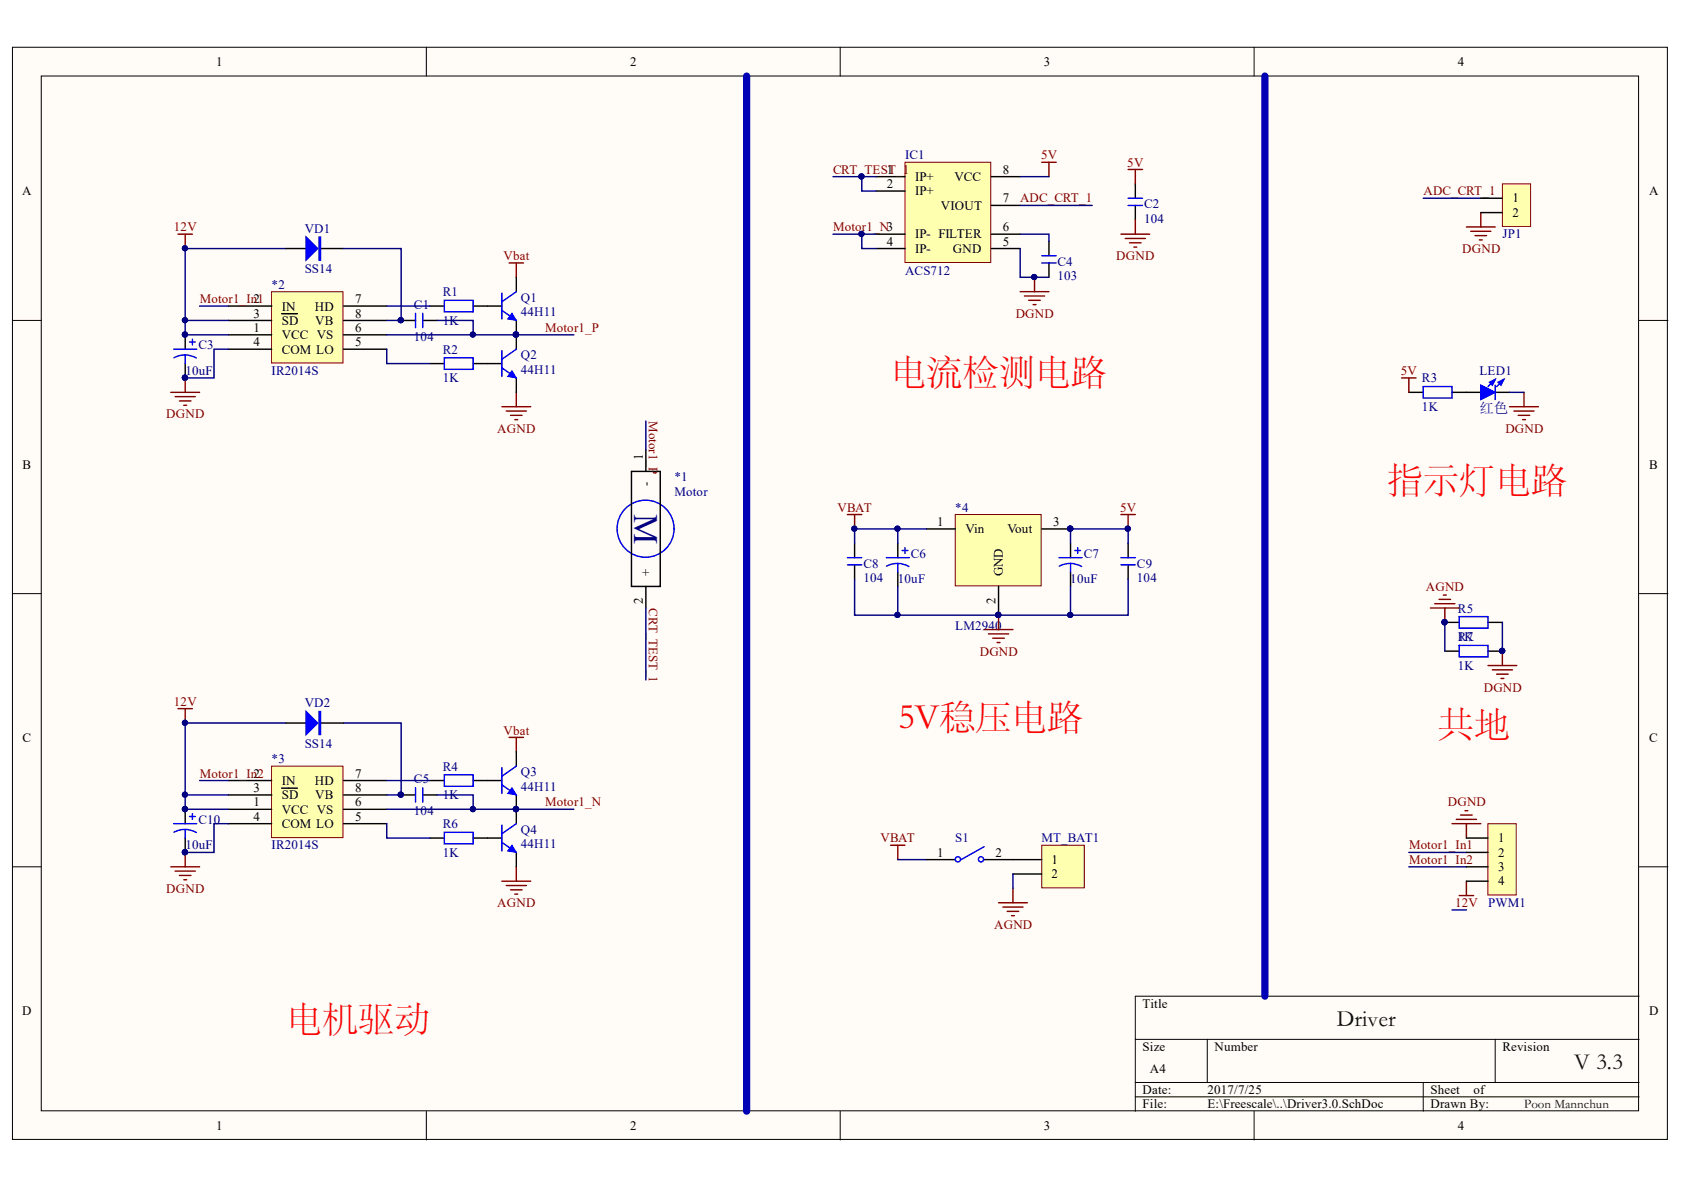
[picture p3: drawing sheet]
<svg xmlns="http://www.w3.org/2000/svg" width="297mm" height="210mm" viewBox="0 0 297 210" stroke-linecap="round" stroke-linejoin="round" font-family="sans-serif">
<defs><g id="words">
<g font-size="6.3" fill="#f00">
<text x="157.1" y="67.5">电流检测电路</text>
<text x="244.7" y="86.6">指示灯电路</text>
<text x="158.4" y="128.4">5V稳压电路</text>
<text x="253.6" y="129.7">共地</text>
<text x="50.5" y="181.7">电机驱动</text>
</g>
<text font-size="6" fill="#000080" x="111.9" y="90.7" transform="rotate(90 111.9 90.7)">M</text>
<g font-size="4.1" fill="#110f0a">
<text x="235.8" y="181">Driver</text>
<text x="277.7" y="188.6">V 3.3</text>
</g>
<text font-size="2.5" fill="#000080" x="261" y="72.8">红色</text>
<g font-size="2.3">
<text x="38.1" y="11.6">1</text>
<text x="111.1" y="11.6">2</text>
<text x="184.1" y="11.6">3</text>
<text x="257.2" y="11.6">4</text>
<text x="3.9" y="34.4">A</text>
<text x="156.4" y="30.6">1</text>
<text x="156.4" y="33.2">2</text>
<text x="161.4" y="31.9">IP+</text>
<text x="161.4" y="34.4">IP+</text>
<text x="168.3" y="31.9">VCC</text>
<text x="176.9" y="35.7">7</text>
<text x="176.9" y="30.6">8</text>
<text x="266.8" y="35.7">1</text>
<text x="290.9" y="34.4">A</text>
<text x="166" y="37">VIOUT</text>
<text x="176.9" y="40.8">6</text>
<text x="266.8" y="38.2">2</text>
<text x="156.4" y="43.4">4</text>
<text x="161.4" y="42">IP- FILTER</text>
<text x="161.4" y="44.7">IP-</text>
<text x="168.1" y="44.7">GND</text>
<text x="176.9" y="43.4">5</text>
<text x="62.6" y="53.5">7</text>
<text x="44.7" y="56.1">3</text>
<text x="44.7" y="58.6">1</text>
<text x="49.7" y="54.8">IN</text>
<text x="49.7" y="57.3">SD</text>
<text x="49.7" y="59.9">VCC VS</text>
<text x="55.5" y="54.8">HD</text>
<text x="55.6" y="57.3">VB</text>
<text x="62.6" y="56.1">8</text>
<text x="62.6" y="58.6">6</text>
<text x="44.7" y="61.1">4</text>
<text x="49.7" y="62.4">COM LO</text>
<text x="62.6" y="61.1">5</text>
<text x="4" y="82.6">B</text>
<text x="113.4" y="81.1" transform="rotate(-90 113.4 81.1)">1</text>
<text x="290.9" y="82.6">B</text>
<text x="114.7" y="85.7" transform="rotate(-90 114.7 85.7)">-</text>
<text x="165.3" y="92.8">1</text>
<text x="170.3" y="94">Vin</text>
<text x="177.7" y="94">Vout</text>
<text x="185.7" y="92.8">3</text>
<text x="114.7" y="101.6" transform="rotate(-90 114.7 101.6)">+</text>
<text x="176.9" y="101.6" transform="rotate(-90 176.9 101.6)">GND</text>
<text x="113.4" y="106.6" transform="rotate(-90 113.4 106.6)">2</text>
<text x="175.6" y="106.6" transform="rotate(-90 175.6 106.6)">2</text>
<text x="4" y="130.8">C</text>
<text x="290.9" y="130.8">C</text>
<text x="62.6" y="137.2">7</text>
<text x="44.7" y="139.7">3</text>
<text x="44.7" y="142.2">1</text>
<text x="49.7" y="138.4">IN</text>
<text x="49.7" y="141">SD</text>
<text x="49.7" y="143.5">VCC VS</text>
<text x="55.5" y="138.4">HD</text>
<text x="55.6" y="141">VB</text>
<text x="62.6" y="139.7">8</text>
<text x="62.6" y="142.2">6</text>
<text x="44.7" y="144.8">4</text>
<text x="49.7" y="146">COM LO</text>
<text x="62.6" y="144.8">5</text>
<text x="264.3" y="148.6">1</text>
<text x="165.3" y="151.1">1</text>
<text x="175.6" y="151.1">2</text>
<text x="185.5" y="152.4">1</text>
<text x="185.5" y="154.9">2</text>
<text x="264.3" y="151.1">2</text>
<text x="264.3" y="153.6">3</text>
<text x="264.3" y="156.2">4</text>
<text x="3.9" y="179">D</text>
<text x="201.6" y="177.8">Title</text>
<text x="290.9" y="179">D</text>
<text x="201.6" y="185.4">Size</text>
<text x="214.2" y="185.4">Number</text>
<text x="265" y="185.4">Revision</text>
<text x="202.8" y="189.2">A4</text>
<text x="201.6" y="193">Date:</text>
<text x="201.6" y="195.5">File:</text>
<text x="213" y="193">2017/7/25</text>
<text x="213" y="195.5">E:\Freescale\..\Driver3.0.SchDoc</text>
<text x="252.3" y="193">Sheet</text>
<text x="252.3" y="195.5">Drawn By:</text>
<text x="259.9" y="193">of</text>
<text x="38.1" y="199.3">1</text>
<text x="111.1" y="199.3">2</text>
<text x="184.1" y="199.3">3</text>
<text x="257.2" y="199.3">4</text>
</g>
<g font-size="2.3" fill="#000080">
<text x="159.6" y="28.1">IC1</text>
<text x="53.7" y="41">VD1</text>
<text x="201.8" y="36.7">C2</text>
<text x="201.8" y="39.3">104</text>
<text x="186.5" y="46.9">C4</text>
<text x="265" y="42">JP1</text>
<text x="47.9" y="51">*2</text>
<text x="53.7" y="48.2">SS14</text>
<text x="78.1" y="52.3">R1</text>
<text x="91.9" y="53.3">Q1</text>
<text x="159.6" y="48.5">ACS712</text>
<text x="186.5" y="49.5">103</text>
<text x="73" y="54.5">C1</text>
<text x="78.1" y="57.3">1K</text>
<text x="91.9" y="55.8">44H11</text>
<text x="35" y="61.6">C3</text>
<text x="73" y="60.1">104</text>
<text x="78.1" y="62.4">R2</text>
<text x="91.9" y="63.4">Q2</text>
<text x="91.9" y="65.9">44H11</text>
<text x="32.7" y="66.2">10uF</text>
<text x="47.9" y="66.2">IR2014S</text>
<text x="78.1" y="67.4">1K</text>
<text x="250.8" y="67.4">R3</text>
<text x="261" y="66.2">LED1</text>
<text x="250.8" y="72.5">1K</text>
<text x="119" y="84.9">*1</text>
<text x="119" y="87.5">Motor</text>
<text x="168.5" y="90.2">*4</text>
<text x="152.3" y="100.1">C8</text>
<text x="160.6" y="98.3">C6</text>
<text x="191.2" y="98.3">C7</text>
<text x="200.5" y="100.1">C9</text>
<text x="152.3" y="102.7">104</text>
<text x="158.4" y="102.9">10uF</text>
<text x="188.8" y="102.9">10uF</text>
<text x="200.5" y="102.7">104</text>
<text x="168.5" y="111.1">LM2940</text>
<text x="257.2" y="108.1">R5</text>
<text x="257.2" y="113.1">1K</text>
<text x="257.2" y="113.1">R7</text>
<text x="257.2" y="118.2">1K</text>
<text x="53.7" y="124.8">VD2</text>
<text x="53.7" y="131.9">SS14</text>
<text x="47.9" y="134.6">*3</text>
<text x="78.1" y="135.9">R4</text>
<text x="91.9" y="136.9">Q3</text>
<text x="73" y="138.2">C5</text>
<text x="73" y="143.8">104</text>
<text x="78.1" y="141">1K</text>
<text x="91.9" y="139.5">44H11</text>
<text x="32.7" y="149.8">10uF</text>
<text x="35" y="145.3">C10</text>
<text x="47.9" y="149.8">IR2014S</text>
<text x="78.1" y="146">R6</text>
<text x="91.9" y="147.1">Q4</text>
<text x="91.9" y="149.6">44H11</text>
<text x="168.5" y="148.6">S1</text>
<text x="183.7" y="148.6">MT_BAT1</text>
<text x="78.1" y="151.1">1K</text>
<text x="262.5" y="160">PWM1</text>
</g>
<g font-size="2.3" fill="#800000">
<text x="183.6" y="28.1">5V</text>
<text x="198.8" y="29.4">5V</text>
<text x="147" y="30.6">CRT_TEST_1</text>
<text x="179.9" y="35.7">ADC_CRT_1</text>
<text x="251.1" y="34.4">ADC_CRT_1</text>
<text x="30.7" y="40.8">12V</text>
<text x="147" y="40.8">Motor1_N3</text>
<text x="88.8" y="45.9">Vbat</text>
<text x="196.9" y="45.9">DGND</text>
<text x="257.9" y="44.7">DGND</text>
<text x="35.2" y="53.5">Motor1_In21</text>
<text x="96.2" y="58.6">Motor1_P</text>
<text x="179.2" y="56.1">DGND</text>
<text x="247.1" y="66.2">5V</text>
<text x="29.3" y="73.8">DGND</text>
<text x="87.7" y="76.3">AGND</text>
<text x="114.4" y="74.3" transform="rotate(90 114.4 74.3)">Motor1_P</text>
<text x="265.5" y="76.3">DGND</text>
<text x="147.7" y="90.2">VBAT</text>
<text x="197.6" y="90.2">5V</text>
<text x="114.4" y="107.2" transform="rotate(90 114.4 107.2)">CRT_TEST_1</text>
<text x="251.5" y="104.3">AGND</text>
<text x="172.8" y="115.7">DGND</text>
<text x="30.7" y="124.5">12V</text>
<text x="261.7" y="122">DGND</text>
<text x="88.8" y="129.6">Vbat</text>
<text x="35.2" y="137.2">Motor1_In22</text>
<text x="96.2" y="142.2">Motor1_N</text>
<text x="255.4" y="142.2">DGND</text>
<text x="155.3" y="148.6">VBAT</text>
<text x="248.5" y="149.8">Motor1_In1</text>
<text x="248.5" y="152.4">Motor1_In2</text>
<text x="29.3" y="157.4">DGND</text>
<text x="87.7" y="160">AGND</text>
<text x="256.7" y="160">12V</text>
<text x="175.4" y="163.9">AGND</text>
</g>
<text font-size="2.3" fill="#110f0a" x="268.8" y="195.4">Poon Mannchun</text>
</g></defs>
<g fill="#fffcf8" stroke="#000" stroke-width=".18">
<path d="M2.2 8.3h291.9v192.7h-291.9z"/>
<path d="M7.3 13.4h281.7v182.5h-281.7z"/>
</g>
<g fill="none" stroke="#000" stroke-width=".18">
<path d="M75.2 8.3v5.1M148.2 8.3v5.1M221.2 8.3v5.1M2.2 56.5h5.1M289.1 56.5h5.1M2.2 104.7h5.1M289.1 104.7h5.1M2.2 152.9h5.1M289.1 152.9h5.1M289.1 175.7h-88.8v20.3M75.2 196v5.1M148.2 196v5.1"/>
<path d="M200.3 183.3h88.8M200.3 190.9h88.8M200.3 193.5h88.8M213 183.3v7.6M221.2 196v5.1M251 190.9v5.1M263.7 183.3v7.6"/>
</g>
<path d="M47.9 51.5h12.6v12.5h-12.6z" fill="#ffffb0" stroke="#800000" stroke-width=".18"/>
<g fill="none" stroke="#000" stroke-width=".25">
<path d="M32.7 59.1v2.5M40.3 54h7.6M40.3 56.5h7.6M40.3 59.1h7.6M49.7 55.3h2.8M60.6 54h7.6M60.6 56.5h7.6M60.6 59.1h7.6M32.7 64.1v2.6M40.3 61.6h7.6M60.6 61.6h7.6M113.9 79.3v3.9"/>
<path d="M111.4 83.2h5.1v20.2h-5.1zM113.9 103.4v3.8"/>
</g>
<g fill="#000080" stroke="#000080" stroke-width=".18">
<circle cx="32.6" cy="59" r=".46"/>
<circle cx="32.6" cy="66.6" r=".46"/>
<circle cx="32.6" cy="43.8" r=".46"/>
</g>
<g fill="none" stroke="#00f" stroke-width=".25">
<path d="M33.9 59.8v1M30.6 61.6h4.1M32.7 62.6l1.2 .2 .7 .3M32.7 62.6l-1.3 .2-.7 .3M32.7 62.6v1.5M33.4 60.3h1"/>
<circle cx="113.9" cy="93.3" r="5"/>
</g>
<path d="M40.3 61.6h-2.6v5.1h-5M248.5 150.4h10.2M248.5 152.9h10.2M256.1 160.5h2.6" fill="none" stroke="#000080" stroke-width=".25"/>
<g fill="none" stroke="#800000" stroke-width=".25">
<path d="M31.4 41.3h2.5M32.7 41.3v2.5M89.8 46.4h2.5M91.1 46.4v2.5M30.1 69.2h5.1M30.9 70h3.5M31.7 70.7h2M32.4 71.5h.5M32.7 66.7v2.5M88.5 71.7h5.1M89.3 72.5h3.5M90.1 73.3h2"/>
<path d="M90.8 74h.5M91.1 69.2v2.5M256.1 145.3h5.1M256.9 144.5h3.5M257.4 158h2.5M257.6 143.8h2.1M258.4 143h.5M258.7 145.3v2.5M258.7 155.4v2.6"/>
</g>
<path d="M183.8 149.1h7.5v7.5h-7.5z" fill="#ffffb0" stroke="#800000" stroke-width=".18"/>
<path d="M178.7 151.6h5.1M178.7 154.2h5.1" fill="none" stroke="#000" stroke-width=".25"/>
<path d="M157.1 149.1h2.5M158.4 149.1v2.5M176.1 159.2h5.1M176.9 160h3.6M178.7 156.7v2.5M177.7 160.8h2M178.4 161.5h.5" fill="none" stroke="#800000" stroke-width=".25"/>
<path d="M158.4 151.6h5" fill="none" stroke="#000080" stroke-width=".25"/>
<path d="M159.6 28.6h15.2v17.7h-15.2z" fill="#ffffb0" stroke="#800000" stroke-width=".18"/>
<g fill="none" stroke="#000" stroke-width=".25">
<path d="M154.6 31.2h5M154.6 33.7h5M174.9 31.2h5M174.9 36.2h5M70.8 56.5h2.5M74.6 56.5h2.5M75.8 54h2.6M83.5 54h5M91.1 48.9v2.6M91.1 56.5v2.6M154.6 41.3h5M154.6 43.8h5"/>
<path d="M174.9 41.3h5M174.9 43.8h5M75.8 64.1h2.6M83.5 64.1h2.5"/>
</g>
<path d="M35.2 54h5.1M40.3 56.5h-7.6v2.6h7.6M50.4 43.8h-17.7v12.7M68.2 54h7.6" fill="none" stroke="#000080" stroke-width=".25"/>
<g fill="#000080" stroke="#000080" stroke-width=".18">
<circle cx="32.6" cy="43.8" r=".46"/>
<circle cx="32.6" cy="56.5" r=".46"/>
<circle cx="32.6" cy="59" r=".46"/>
<circle cx="70.7" cy="56.5" r=".46"/>
<circle cx="91" cy="59" r=".46"/>
</g>
<path d="M73.3 55.3v2.5M74.6 55.3v2.5M78.4 53h5.1v2h-5.1zM88.5 54.7l2.6 1.8M88.5 51.7v4.6M91.1 51.5l-2.6 1.7M78.4 63.1h5.1v2h-5.1z" fill="none" stroke="#00f" stroke-width=".25"/>
<path d="M90.3 55.3l.8 1.2-1.6-.2z" fill="#00f"/>
<path d="M90.3 55.3l.8 1.2-1.6-.2z" fill="none" stroke="#00f" stroke-width=".18"/>
<circle cx="91" cy="59" r=".46" fill="#000080" stroke="#000080" stroke-width=".18"/>
<path d="M91.1 59.1v2.5M86 64.1h2.5M91.1 66.7v2.5" fill="none" stroke="#000" stroke-width=".25"/>
<path d="M88.5 64.9l2.6 1.8M88.5 61.8v4.6M91.1 61.6l-2.6 1.8" fill="none" stroke="#00f" stroke-width=".25"/>
<path d="M90.3 65.4l.8 1.3-1.6-.3z" fill="#00f"/>
<path d="M90.3 65.4l.8 1.3-1.6-.3z" fill="none" stroke="#00f" stroke-width=".18"/>
<g fill="#000080" stroke="#000080" stroke-width=".18">
<circle cx="91" cy="59" r=".46"/>
<circle cx="83.4" cy="59" r=".46"/>
</g>
<path d="M77.1 56.5h6.4v2.6h-15.3M83.5 59.1h17.7M68.2 61.6v2.5h7.6" fill="none" stroke="#000080" stroke-width=".25"/>
<path d="M50.4 43.8h3.9M56.5 43.8h4.1" fill="none" stroke="#000" stroke-width=".25"/>
<path d="M54 41.8l2 2-2 2.1z" fill="#00f"/>
<path d="M54 41.8l2 2-2 2.1zM56.3 41.8h.2v4.1h-.2zM56.4 41.8v4.1" fill="none" stroke="#00f" stroke-width=".25"/>
<path d="M60.6 43.8h10.2v12.7h-2.6" fill="none" stroke="#000080" stroke-width=".25"/>
<circle cx="70.7" cy="56.5" r=".46" fill="#000080" stroke="#000080" stroke-width=".18"/>
<path d="M47.9 135.1h12.6v12.6h-12.6z" fill="#ffffb0" stroke="#800000" stroke-width=".18"/>
<g fill="none" stroke="#000" stroke-width=".25">
<path d="M40.3 137.7h7.6M49.7 139h2.8M60.6 137.7h7.6M75.8 137.7h2.6M83.5 137.7h5M91.1 132.6v2.5M32.7 142.8v2.5M32.7 147.8v2.6M40.3 140.2h7.6M40.3 142.8h7.6M40.3 145.3h7.6M60.6 140.2h7.6"/>
<path d="M60.6 142.8h7.6M60.6 145.3h7.6M70.8 140.2h2.5M74.6 140.2h2.5M75.8 147.8h2.6M83.5 147.8h2.5M91.1 140.2v2.6"/>
</g>
<g fill="#000080" stroke="#000080" stroke-width=".18">
<circle cx="32.6" cy="142.7" r=".46"/>
<circle cx="32.6" cy="150.3" r=".46"/>
<circle cx="32.6" cy="127.5" r=".46"/>
<circle cx="32.6" cy="140.2" r=".46"/>
<circle cx="70.7" cy="140.2" r=".46"/>
<circle cx="91" cy="142.7" r=".47"/>
</g>
<g fill="none" stroke="#00f" stroke-width=".25">
<path d="M73.3 138.9v2.6M74.6 138.9v2.6M78.4 136.7h5.1v2h-5.1zM88.5 138.4l2.6 1.8M88.5 135.4v4.6M91.1 135.1l-2.6 1.8M30.6 145.3h4.1M32.7 146.3l1.2 .2 .7 .3M32.7 146.3l-1.3 .2-.7 .3M32.7 146.3v1.5M33.4 144h1M33.9 143.5v1"/>
<path d="M78.4 146.8h5.1v2h-5.1z"/>
</g>
<path d="M35.2 137.7h5.1M50.4 127.5h-17.7v12.7M60.6 127.5h10.2v12.7h-2.6M68.2 137.7h7.6M40.3 145.3h-2.6v5.1h-5M40.3 140.2h-7.6v2.6h7.6" fill="none" stroke="#000080" stroke-width=".25"/>
<g fill="none" stroke="#800000" stroke-width=".25">
<path d="M31.4 125h2.5M32.7 125v2.5M89.8 130.1h2.5M91.1 130.1v2.5M30.1 152.9h5.1M30.9 153.7h3.5M31.7 154.4h2M32.4 155.2h.5M32.7 150.4v2.5M88.5 155.4h5.1M89.3 156.2h3.5M90.1 157h2"/>
<path d="M90.8 157.7h.5M91.1 152.9v2.5"/>
</g>
<path d="M90.3 138.9l.8 1.3-1.6-.2z" fill="#00f"/>
<path d="M90.3 138.9l.8 1.3-1.6-.2z" fill="none" stroke="#00f" stroke-width=".18"/>
<circle cx="91" cy="142.7" r=".47" fill="#000080" stroke="#000080" stroke-width=".18"/>
<path d="M86 147.8h2.5M91.1 142.8v2.5M91.1 150.4v2.5" fill="none" stroke="#000" stroke-width=".25"/>
<path d="M88.5 148.6l2.6 1.8M88.5 145.5v4.6M91.1 145.3l-2.6 1.8" fill="none" stroke="#00f" stroke-width=".25"/>
<path d="M90.3 149.1l.8 1.3-1.6-.3z" fill="#00f"/>
<path d="M90.3 149.1l.8 1.3-1.6-.3z" fill="none" stroke="#00f" stroke-width=".18"/>
<g fill="#000080" stroke="#000080" stroke-width=".18">
<circle cx="91" cy="142.7" r=".47"/>
<circle cx="83.4" cy="142.7" r=".46"/>
</g>
<path d="M68.2 142.8h33M68.2 145.3v2.5h7.6M77.1 140.2h6.4v2.6" fill="none" stroke="#000080" stroke-width=".25"/>
<path d="M50.4 127.5h3.9M56.5 127.5h4.1" fill="none" stroke="#000" stroke-width=".25"/>
<path d="M54 125.5l2 2-2 2.1z" fill="#00f"/>
<path d="M199 36.2h2.5M199 35h2.5M183.8 46.4h2.5M183.8 45.1h2.5M251 68.2h5.1v2h-5.1zM54 125.5l2 2-2 2.1zM56.3 125.5h.2v4.1h-.2zM56.4 125.5v4.1" fill="none" stroke="#00f" stroke-width=".25"/>
<path d="M146.9 31.2h7.7M152 31.2v2.5h2.6M179.9 31.2h5.1M179.9 36.2h12.7M251 35h10.2M146.9 41.3h7.7M152 41.3v2.5h2.6M179.9 41.3h5.1v1.3M179.9 43.8v5.1h5.1M113.9 74.3v5M113.9 107.2v12.7" fill="none" stroke="#000080" stroke-width=".25"/>
<g fill="none" stroke="#800000" stroke-width=".25">
<path d="M183.8 28.6h2.5M185 28.6v2.6M199 29.9h2.5M200.3 29.9v2.5M200.3 38.8v2.5M261.2 37.5v2.5M179.9 51.5h5.1M180.7 52.2h3.6M181.5 53h2M182.2 53.7h.5M182.5 48.9v2.6M197.7 41.3h5.1"/>
<path d="M198.5 42.1h3.5M199.2 42.8h2.1M200 43.6h.5M258.7 40h5M259.4 40.8h3.6M260.2 41.6h2M260.9 42.3h.6"/>
</g>
<path d="M200.3 32.4v2.6M200.3 36.2v2.6M185 42.6v2.5M185 46.4v2.5M248.5 69.2h2.5M256.1 69.2h5.1M263.7 69.2h2.6" fill="none" stroke="#000" stroke-width=".25"/>
<g fill="#000080" stroke="#000080" stroke-width=".18">
<circle cx="151.9" cy="31.1" r=".47"/>
<circle cx="152" cy="41.3" r=".46"/>
<circle cx="182.4" cy="48.9" r=".46"/>
</g>
<path d="M261.2 67.9l2.5 1.3-2.5 1.3z" fill="#00f"/>
<path d="M261.2 67.9l2.5 1.3-2.5 1.3zM263.7 66.9l-1.2 1.3M265.3 66.9l-1.3 1.3" fill="none" stroke="#00f" stroke-width=".25"/>
<path d="M262.7 67.4l1-.5-.5 1z" fill="#00f"/>
<path d="M262.7 67.4l1-.5-.5 1z" fill="none" stroke="#00f" stroke-width=".25"/>
<path d="M264.2 67.4l1.1-.5-.5 1z" fill="#00f"/>
<path d="M263.7 67.9v2.6M264.2 67.4l1.1-.5-.5 1zM257.4 108.8h5.1v2h-5.1zM257.4 113.8h5.1v2.1h-5.1z" fill="none" stroke="#00f" stroke-width=".25"/>
<g fill="none" stroke="#800000" stroke-width=".25">
<path d="M247.2 66.7h2.6M248.5 66.7v2.5M266.3 71.7h5.1M267 72.5h3.6M267.8 73.3h2M268.6 74h.5M268.8 69.2v2.5M252.3 107.2h5.1M253.1 106.5h3.5M253.8 105.7h2.1M254.6 105h.5M254.8 107.2v2.6"/>
<path d="M262.5 117.4h5M263.2 118.2h3.6M264 118.9h2M264.8 119.7h.5M265 114.9v2.5"/>
</g>
<path d="M266.3 69.2h2.5M254.8 109.8v5.1M265 109.8v5.1" fill="none" stroke="#000080" stroke-width=".25"/>
<path d="M254.8 109.8h2.6M254.8 114.9h2.6M262.5 109.8h2.5M262.5 114.9h2.5" fill="none" stroke="#000" stroke-width=".25"/>
<g fill="#000080" stroke="#000080" stroke-width=".18">
<circle cx="254.8" cy="109.7" r=".46"/>
<circle cx="265" cy="114.8" r=".46"/>
</g>
<path d="M168.5 90.8h15.2v12.5h-15.2z" fill="#ffffb0" stroke="#800000" stroke-width=".18"/>
<path d="M150.7 95.8v2.6M150.7 99.6v2.6M158.4 95.8v2.6M163.4 93.3h5.1M183.8 93.3h5M188.8 95.8v2.6M199 95.8v2.6M199 99.6v2.6M158.4 100.9v2.5M176.1 103.4v5.1M188.8 100.9v2.5" fill="none" stroke="#000" stroke-width=".25"/>
<g fill="#000080" stroke="#000080" stroke-width=".18">
<circle cx="188.8" cy="93.2" r=".46"/>
<circle cx="176.1" cy="108.5" r=".46"/>
<circle cx="198.9" cy="93.2" r=".46"/>
<circle cx="150.7" cy="93.2" r=".46"/>
<circle cx="158.3" cy="93.2" r=".46"/>
<circle cx="158.3" cy="108.5" r=".46"/>
<circle cx="188.8" cy="108.5" r=".46"/>
</g>
<path d="M149.5 90.8h2.5M150.7 90.8v2.5M197.7 90.8h2.6M199 90.8v2.5M173.6 111h5.1M174.4 111.8h3.5M175.1 112.6h2M175.9 113.3h.5M176.1 108.5v2.5" fill="none" stroke="#800000" stroke-width=".25"/>
<g fill="none" stroke="#00f" stroke-width=".25">
<path d="M149.5 98.4h2.5M149.5 99.6h2.5M156.3 98.4h4.1M158.4 99.4l.8 .1 1.1 .4M158.4 99.4l-1.3 .2-.7 .3M158.4 99.4v1.5M159.1 97.1h1M159.6 96.6v1M186.8 98.4h4.1M188.8 99.4l.8 .1 1.2 .4M188.8 99.4l-1.2 .2-.8 .3M188.8 99.4v1.5"/>
<path d="M189.6 97.1h1M190.1 96.6v1M197.7 98.4h2.6M197.7 99.6h2.6"/>
</g>
<path d="M158.4 93.3h-7.7v2.5M163.4 93.3h-5v2.5M188.8 95.8v-2.5h10.2v2.5M150.7 102.2v6.3h7.7M158.4 103.4v5.1h30.4v-5.1M199 102.2v6.3h-10.2" fill="none" stroke="#000080" stroke-width=".25"/>
<path d="M262.4 145.3h5v12.6h-5z" fill="#ffffb0" stroke="#800000" stroke-width=".18"/>
<path d="M258.7 147.8h3.8M258.7 150.4h3.8M258.7 152.9h3.8M258.7 155.4h3.8" fill="none" stroke="#000" stroke-width=".25"/>
<path d="M265 32.4h5v7.5h-5z" fill="#ffffb0" stroke="#800000" stroke-width=".18"/>
<path d="M261.2 35h3.8M261.2 37.5h3.8M163.4 151.6h5.1M173.6 151.6h5.1" fill="none" stroke="#000" stroke-width=".25"/>
<g fill="none" stroke="#00f" stroke-width=".25">
<path d="M173.6 149.3l-4.1 2.3"/>
<circle cx="169" cy="151.6" r=".46"/>
<circle cx="173" cy="151.6" r=".46"/>
</g>
<path d="M178.7 154.2v2.5" fill="none" stroke="#000080" stroke-width=".25"/>
<path d="M131.7 13.4v182.6M223.1 13.4v162.3" fill="none" stroke="#0000b4" stroke-width="1.3"/>
<use href="#words"/>
</svg>
